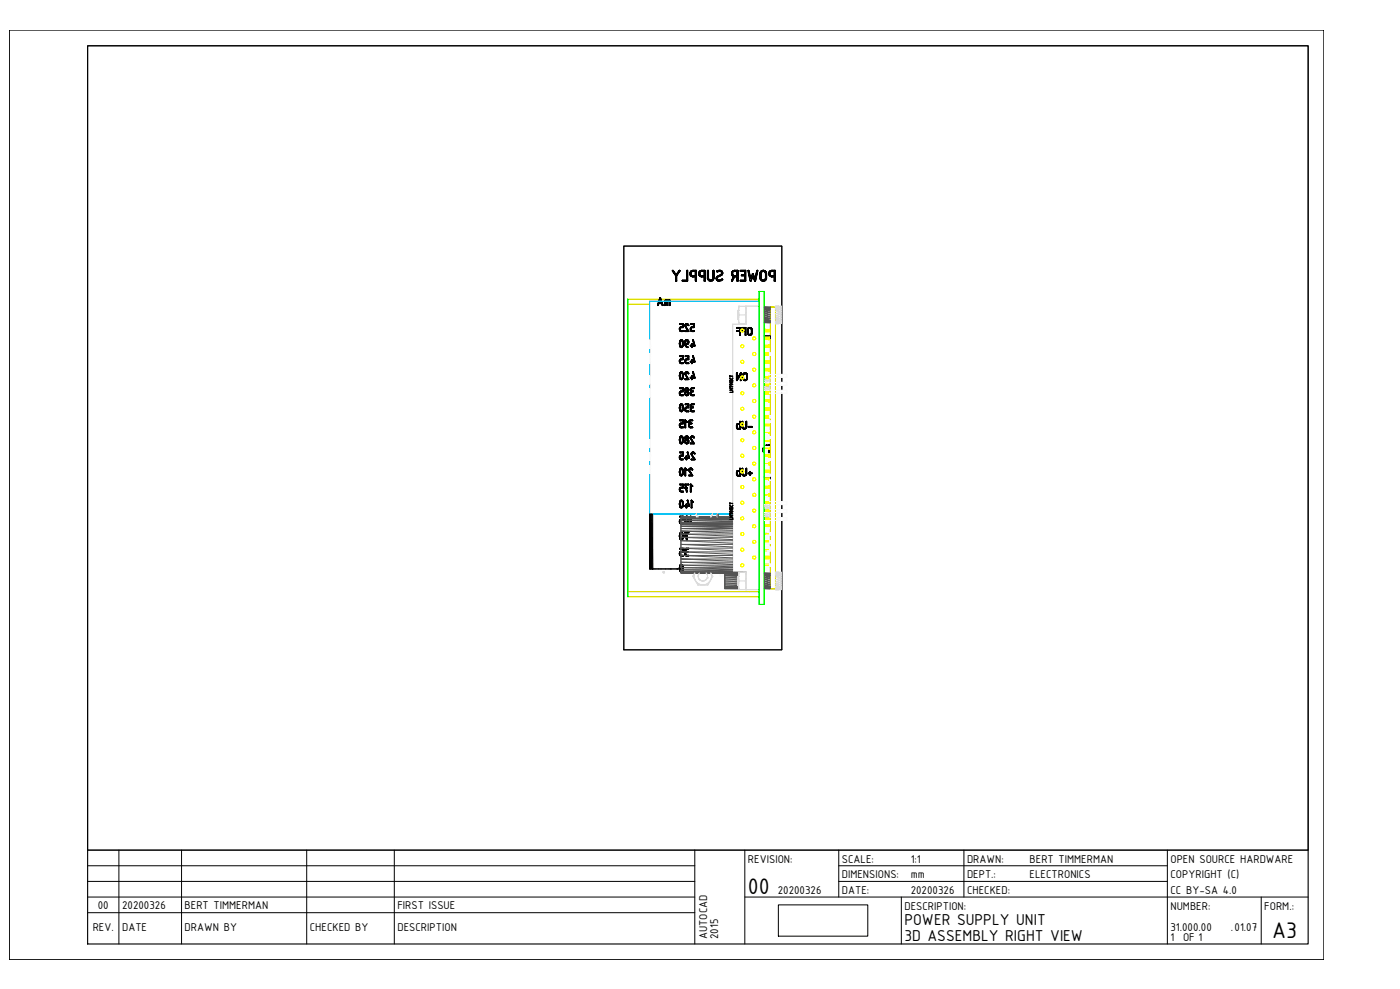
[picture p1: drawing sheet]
<svg xmlns="http://www.w3.org/2000/svg" width="841mm" height="594mm" viewBox="0 0 841 594" stroke-linecap="round" stroke-linejoin="round" font-family="sans-serif">
<defs><g id="words">
<g font-size="14.6">
<text x="449" y="537">00</text>
<text x="764" y="563">A3</text>
</g>
<g font-size="10.2">
<text x="543" y="556">POWER SUPPLY UNIT</text>
<text x="543" y="565">3D ASSEMBLY RIGHT VIEW</text>
</g>
<g font-size="7.3">
<text x="449" y="518">REVISION:</text>
<text x="506" y="518">SCALE:</text>
<text x="547" y="518">1:1</text>
<text x="581" y="518">DRAWN:</text>
<text x="619" y="518">BERT TIMMERMAN</text>
<text x="703" y="518">OPEN SOURCE HARDWARE</text>
<text x="506" y="528">DIMENSIONS:</text>
<text x="547" y="528">mm</text>
<text x="581" y="528">DEPT.:</text>
<text x="619" y="528">ELECTRONICS</text>
<text x="703" y="528">COPYRIGHT (C)</text>
<text x="467" y="537">20200326</text>
<text x="506" y="537">DATE:</text>
<text x="547" y="537">20200326</text>
<text x="581" y="537">CHECKED:</text>
<text x="703" y="537">CC BY-SA 4.0</text>
<text x="59" y="546">00</text>
<text x="73" y="546">20200326</text>
<text x="111" y="546">BERT TIMMERMAN</text>
<text x="239" y="546">FIRST ISSUE</text>
<text x="543" y="546">DESCRIPTION:</text>
<text x="703" y="546">NUMBER:</text>
<text x="760" y="546">FORM.:</text>
<text x="56" y="560">REV.</text>
<text x="73" y="560">DATE</text>
<text x="111" y="560">DRAWN BY</text>
<text x="186" y="560">CHECKED BY</text>
<text x="239" y="560">DESCRIPTION</text>
<text x="703" y="559">31.000.00</text>
<text x="739" y="559">.01.07</text>
<text x="425" y="564" transform="rotate(-90 425 564)">AUTOCAD</text>
<text x="431" y="564" transform="rotate(-90 431 564)">2015</text>
<text x="703" y="565">1</text>
<text x="711" y="565">OF 1</text>
</g>
</g></defs>
<!-- layer: 0 -->
<g fill="none" stroke="#dd0" stroke-width=".6">
<path d="M377 180h79h-79v3h13h-13M377 180h.1M450 180h.1M377 183h.1M463 184h3v170h-3v-170v170h3v-170zM463 184v1M466 184v1M377 355h79h-79v3h79h-79M377 355h.1M377 358h.1M450 355h.1M450 358h.1"/>
<path d="M463 354h.1M466 354h.1"/>
</g>
<g fill="none" stroke="#000" stroke-width=".6">
<path d="M375 148h.1M396 179h.1M397 179h.1M397 180l-1 2 1-2M397 179l1 4-1-4M404 163h.1M404 162h.1M404 163l2 2-2-2M406 166l-2-3 2 3M406 169h.1M406 169v-3v3M406 165l2-2-2 2"/>
<path d="M406 166v3v-3M408 163h.1M408 162h.1M408 163l-2 3 2-3M409 163h.1M410 169h.1M410 168h.1M410 168h2h-2M412 168v-5v5M412 163h.1M413 163h.1M413 162h.1"/>
<path d="M413 169h-3h3M413 169h.1M413 163v6v-6M414 165h.1M414 164h.1M415 165h.1M415 164h.1M415 163h.1M415 166h.1M416 163h.1M416 165h.1M416 166h.1"/>
<path d="M416 162h.1M416 166h2h-2M416 162h2h-2M418 163h-2h2M418 166v-3v3M418 169v-3v3M418 166h-2h2M418 169h.1M418 162h.1M418 163h.1M418 163v6v-6M420 165h.1"/>
<path d="M420 164h.1M420 163h.1M420 166h.1M421 165h.1M421 163h.1M421 164h.1M421 166h.1M421 162h.1M422 166h.1M422 163h.1M422 166h1h-1M422 162h1h-1"/>
<path d="M423 163h-1h1M423 166v-3v3M423 169h.1M423 169v-3v3M423 166h-1h1M423 162h.1M424 162h.1M424 163h.1M424 163v6v-6M424 169h.1M425 163h.1M425 167h.1"/>
<path d="M425 167v-4v4M425 168h.1M425 162h.1M426 163h.1M426 168h.1M426 163v4v-4M426 167h.1M426 169h.1M427 168h.1M427 169h.1M428 168h.1M428 169h.1"/>
<path d="M428 167h.1M428 167v-4v4M428 163h.1M428 162h.1M429 168h.1M429 162h.1M429 163h.1M429 167h.1M429 163v4v-4M430 167h.1M430 168h.1M430 166h.1"/>
<path d="M431 163h.1M431 168h.1M431 166h.1M431 169h.1M431 167h.1M431 166l2-1-2 1M432 163h.1M432 162h.1M432 168h.1M432 169h.1M433 168h.1M433 169h.1"/>
<path d="M433 163h.1M433 162h.1M433 165h.1M433 165l-2 1 2-1M433 164h.1M434 164h.1M434 168h.1M434 169h.1M434 163h.1M434 165h.1M439 165h.1M439 164h.1"/>
<path d="M439 169h.1M439 168l2-2-2 2M440 165h.1M440 164h.1M440 169h.1M440 163h.1M440 166h.1M441 166h.1M441 163h.1M441 165h.1M441 162h.1M441 166l-1 3 1-3"/>
<path d="M441 166h2h-2M441 162h2h-2M443 163h-2h2M443 166v-3v3M443 169h.1M443 169v-3v3M443 166h-2h2M443 162h.1M443 163h.1M443 163v6v-6M445 169h.1M445 163h.1"/>
<path d="M445 168h.1M445 162h.1M445 168h2h-2M445 162h3h-3M445 166h.1M445 165h.1M446 165h.1M446 166h.1M446 165h1h-1M447 168v-2v2M447 166h-1h1M447 165v-2v2"/>
<path d="M447 163h-2h2M448 169h-3h3M448 162h.1M448 169h.1M448 163h.1M448 163v6v-6M449 163h.1M450 162h.1M450 163h.1M450 163l1 4-1-4M451 169l-2-6 2 6M451 169h.1"/>
<path d="M451 167l1-2-1 2M452 165h.1M452 164h.1M452 166l-1 3 1-3M453 165v2v-2M453 169l-1-3 1 3M453 169h.1M453 167l2-4-2 4M454 169h.1M455 163h.1M455 162h.1M455 163l-1 6 1-6"/>
<path d="M457 167v-3v3M457 164h.1M457 167h.1M457 168h.1M457 163h.1M457 169h.1M457 164v3v-3M458 163h.1M458 169h.1M458 168h.1M458 162h.1M459 162h.1"/>
<path d="M459 168h.1M459 169h.1M459 163h.1M460 163h.1M460 169h.1M460 168h.1M460 164h.1M460 167h.1M460 167v-3v3M461 164h.1M461 164v3v-3M461 167h.1"/>
<path d="M462 165h.1M462 164h.1M462 163h.1M462 166h.1M463 164h.1M463 165h.1M463 163h.1M463 166h.1M463 162h.1M464 163h.1M464 166h.1M464 162h.1"/>
<path d="M464 166h1h-1M464 162h1h-1M465 163h-1h1M465 166v-3v3M465 169h.1M465 169v-3v3M465 166h-1h1M465 162h.1M466 162h.1M466 169h.1M466 163h.1M466 163v6v-6"/>
<path d="M395 183h.1M395 183l1-4-1 4M395 184h.1M396 182l-1 1 1-1M396 182h1h-1M397 182v-2v2M397 182h-1h1M398 183l-1-1 1 1M398 183h.1M398 184h.1M399 183h.1M399 183v-2v2"/>
<path d="M399 181h.1M399 184h.1M399 180h.1M400 184h.1M400 180h.1M400 181h.1M400 181v2v-2M400 183h.1M400 180h2h-2M401 183v-2v2M401 181h-1h1M401 184h.1"/>
<path d="M401 183h.1M401 181v2v-2M402 183h.1M402 183v-2v2M402 181h-1h1M402 184h.1M402 180h.1M403 180v3v-3M403 183h.1M408 198h.1M408 197h.1M408 199h.1"/>
<path d="M408 195h.1M408 194h.1M409 199h.1M409 197h.1M409 195h.1M409 198h.1M409 194h1h-1M409 196h.1M409 199h1h-1M409 196h1h-1M410 196v-1v1M410 195h-1h1"/>
<path d="M410 197h-1h1M410 199h.1M410 199h-1h1M410 194h.1M410 197h.1M410 195h.1M410 195v2v-2M411 199h.1M411 196h.1M411 195h.1M412 199h.1M412 196h.1"/>
<path d="M412 195h.1M412 199h1h-1M412 196l2 3-2-3M412 194h.1M413 195h.1M413 194h.1M413 199l-1-3 1 3M413 196h.1M414 195h.1M414 196h.1M414 199h-2h2M414 199h.1"/>
<path d="M415 198h.1M415 197h.1M415 199h.1M415 195h.1M415 194h.1M415 194h2h-2M415 196h.1M416 197h.1M416 199h.1M416 196h.1M416 199h1h-1M416 196h1h-1"/>
<path d="M417 196v-1v1M417 195h-2h2M417 197h-1h1M417 199h.1M417 199h-1h1M417 194h.1M417 197h.1M417 195h.1M417 195v2v-2M442 199h.1M442 197h.1M443 199h.1"/>
<path d="M443 197h.1M443 199h1h-1M443 197h2h-2M444 199h-1h1M444 199v-2v2M444 197h-1h1M445 197h.1M445 197v4v-4M446 199h.1M446 197h.1M446 199h2h-2M446 197h2h-2"/>
<path d="M448 199h-2h2M448 199v-2v2M448 197h-2h2M448 197h.1M448 197v4v-4M449 200v-2v2M449 198h.1M449 197h.1M450 197h.1M450 200h.1M450 198h.1M450 198v2v-2"/>
<path d="M451 197h.1M451 198h.1M451 200v-2v2M452 197h.1M452 198h.1M452 198v2v-2M452 200h.1M408 217h.1M408 206h.1M408 207h.1M408 218h.1M408 216h.1"/>
<path d="M408 205h.1M408 208h.1M408 214h.1M409 218h.1M409 216h.1M409 214h.1M409 205h.1M409 208h.1M409 217h.1M409 214h1h-1M409 204h.1M409 206h.1"/>
<path d="M409 207h.1M409 209h.1M409 218h1h-1M409 216h1h-1M410 204h.1M410 209h.1M410 208h.1M410 205h.1M410 207h.1M410 216v-2v2M410 214h-1h1M410 206h.1"/>
<path d="M410 216h-1h1M410 218h.1M410 218h-1h1M410 214h.1M410 216h.1M410 214v2v-2M411 217h.1M411 207h.1M411 207v-2v2M411 205h.1M411 218h.1M411 216h.1"/>
<path d="M412 218h.1M412 216h.1M412 208h.1M412 207h.1M412 205h.1M412 214h.1M412 204h.1M412 217h.1M412 214h2h-2M412 206h1h-1M412 205v1v-1M413 216h.1"/>
<path d="M413 218h.1M413 209h.1M413 208h.1M413 205h.1M413 218h1h-1M413 204h.1M413 207h-1h1M413 206h.1M413 207h.1M413 216v-2v2M413 214h-1h1M413 206v-1v1"/>
<path d="M414 216h-1h1M414 218h.1M414 218h-1h1M414 214h.1M414 205h.1M414 206h.1M414 216h.1M414 214v2v-2M414 205v1v-1M415 217h.1M415 208h.1M415 207h.1"/>
<path d="M415 218v-1v1M415 217v-1v1M415 216h.1M415 209v-1v1M415 218h.1M415 209h.1M416 218h.1M416 216h.1M416 209h.1M416 206h.1M416 217v1v-1M416 216v1v-1"/>
<path d="M416 217h1h-1M416 208v1v-1M416 207h.1M416 207h1h-1M416 214h.1M416 204h.1M417 214l1 3-1-3M417 204l1 4-1-4M417 217l-1-3 1 3M417 207l-1-3 1 3M417 217h-1h1M417 208h-1h1"/>
<path d="M417 217h.1M417 208h.1M418 217h.1M418 208h.1M444 201h.1M444 201v-2v2M445 201h.1M448 201h.1M448 201v-2v2M449 200h.1M449 201h.1M450 201h.1"/>
<path d="M451 201h.1M451 200h.1M452 201h.1M408 237h.1M408 237v-1v1M408 236h.1M408 226h.1M408 225h.1M408 227h.1M408 235h.1M408 224h.1M408 233h.1"/>
<path d="M409 237h.1M409 235h.1M409 233h.1M409 224h.1M409 228h.1M409 236h.1M409 236v1v-1M409 233h1h-1M409 226h.1M409 225h.1M409 238h.1M409 227h.1"/>
<path d="M409 223h.1M409 237h1h-1M409 235h1h-1M410 223h.1M410 228h.1M410 224h.1M410 227h.1M410 225h.1M410 235v-2v2M410 233h-1h1M410 226h.1M410 235h-1h1"/>
<path d="M410 237h.1M410 238h-1h1M410 233h.1M410 235h.1M410 238h.1M410 233v2v-2M411 237h.1M411 236h.1M411 234h.1M411 228h.1M411 225h.1M411 224h.1"/>
<path d="M411 235h.1M412 237h.1M412 235h.1M412 234h.1M412 228h.1M412 225h.1M412 224h.1M412 233h.1M412 228h1h-1M412 238h.1M412 236h.1M412 236v1v-1"/>
<path d="M412 225l2 3-2-3M412 223h.1M413 233h.1M413 238h.1M413 235h.1M413 224h.1M413 237h.1M413 223h.1M413 234h.1M413 236h.1M413 228l-1-3 1 3M413 237v-1v1"/>
<path d="M413 225h.1M414 233h.1M414 235h.1M414 237h.1M414 224h.1M414 225h.1M414 228h-2h2M414 234h.1M414 236h.1M414 228h.1M414 236v1v-1M415 237h.1"/>
<path d="M415 237v-1v1M415 236h.1M415 234h.1M415 227h.1M415 235h.1M415 233h.1M415 236v1v-1M415 238h.1M415 228v-1v1M415 227v-1v1M415 226h.1M415 228h.1"/>
<path d="M416 235h.1M416 237h.1M416 238h.1M416 233h.1M416 234h.1M416 228h.1M416 226h.1M416 237h1h-1M416 233h1h-1M416 227v1v-1M416 226v1v-1M416 227h1h-1"/>
<path d="M416 224h.1M416 223h.1M417 235h.1M417 224l1 3-1-3M417 237h.1M417 238h-1h1M417 233h.1M417 233h-1h1M417 238h.1M417 227l-1-3 1 3M417 227h-1h1M417 227h.1"/>
<path d="M418 227h.1M442 228v-4v4M442 224h.1M442 229h.1M443 224h.1M443 229h.1M443 228l2-4-2 4M443 224v4v-4M445 224h.1M445 229h.1M445 228v-3v3M445 225l-2 4 2-4"/>
<path d="M445 224v4v-4M445 228h.1M446 227v-2v2M446 225h.1M446 228h.1M446 227h.1M447 224h.1M447 228h.1M447 227h.1M447 225v2v-2M447 225h.1M447 229h.1"/>
<path d="M448 229h.1M448 224h.1M448 228h.1M448 225h.1M448 227h.1M449 224h.1M449 228h.1M449 227h.1M449 227v-2v2M449 225h.1M449 225v2v-2M470 227v3"/>
<path d="M470 231v3M470 236v65M408 256h.1M408 256v-1v1M408 255h.1M408 245h.1M408 244h.1M408 246h.1M408 253h.1M408 252h.1M408 243h.1M408 247h.1"/>
<path d="M408 257h.1M408 254h.1M409 257h.1M409 254h.1M409 253h.1M409 243h.1M409 247h.1M409 255h.1M409 255v1v-1M409 256h.1M409 252h1h-1M409 245h.1"/>
<path d="M409 246h.1M409 244h.1M409 256h1h-1M409 254h1h-1M410 243h.1M410 247h.1M410 246h.1M410 244h.1M410 254v-1v1M410 253h-1h1M410 245h.1M410 255h-1h1"/>
<path d="M410 256h.1M410 257h-1h1M410 252h.1M410 257h.1M410 255h.1M410 254h.1M410 253v1v-1M411 257h.1M411 257v-4v4M411 253h.1M411 252h.1M411 246h.1"/>
<path d="M411 245h.1M411 247h.1M412 257h.1M412 247h.1M412 245h.1M412 252h.1M412 243h.1M412 252l1 1-1-1M412 253v4v-4M412 246h.1M412 243h2h-2M412 254v-1v1"/>
<path d="M413 254h.1M413 245h.1M413 247h.1M413 247h1h-1M413 253h.1M413 245v-2v2M413 243h-1h1M414 245h-1h1M414 247h.1M414 247h-1h1M414 243h.1M414 245h.1"/>
<path d="M414 256h.1M414 256v-1v1M414 255h.1M414 254h.1M414 253h.1M414 243v2v-2M414 257h.1M414 255v1v-1M414 252h.1M415 255h.1M415 257h.1M415 253h.1"/>
<path d="M415 256h.1M415 252h.1M415 254h.1M415 246h.1M415 245h.1M415 244h.1M415 243h.1M415 247h.1M415 256h1h-1M415 252h1h-1M416 254h.1M416 255h.1"/>
<path d="M416 245h.1M416 247h.1M416 243h.1M416 244h.1M416 256h.1M416 257h.1M416 257h-1h1M416 252h.1M416 253h-1h1M416 247h1h-1M416 243h1h-1M416 253h.1"/>
<path d="M417 245h.1M417 247h.1M417 247h-1h1M417 243h.1M417 243h-1h1M442 255h.1M442 257v-2v2M442 257h.1M443 255h.1M443 257h.1M443 258h.1M443 255v2v-2"/>
<path d="M443 254h.1M443 257h1h-1M443 254h1h-1M444 257v-2v2M444 255h-1h1M444 254v-1v1M444 253h.1M445 253h.1M445 258h-2h2M445 258h.1M445 253v5v-5M446 253h.1"/>
<path d="M446 257h.1M446 256v-3v3M446 253v3v-3M446 256h.1M446 258h.1M447 257h.1M447 258h.1M448 257h.1M448 258h.1M448 256v-3v3M448 253h.1M449 253v3v-3"/>
<path d="M449 256h.1M449 257h.1M450 256h.1M450 257h.1M450 256h2h-2M452 256h.1M452 257h-2h2M452 257h.1M408 275h.1M408 274h.1M408 264h.1M408 265h.1"/>
<path d="M408 276h.1M408 263h.1M408 266h.1M408 272h.1M408 262h.1M409 276h.1M409 274h.1M409 272h.1M409 262h.1M409 266h.1M409 275h.1M409 272h1h-1"/>
<path d="M409 264h.1M409 265h.1M409 263h.1M409 267h.1M409 273h.1M409 276h1h-1M409 273h1h-1M410 262h.1M410 267h.1M410 266h.1M410 263h.1M410 265h.1"/>
<path d="M410 273v-1v1M410 272h-1h1M410 264h.1M410 274h-1h1M410 276h.1M410 276h-1h1M410 272h.1M410 274h.1M410 272v2v-2M411 275h.1M411 266h.1M411 265h.1"/>
<path d="M411 263h.1M411 264h.1M412 275h.1M412 266h.1M412 264h.1M412 263h.1M412 262h.1M412 265h.1M412 276v-1v1M412 275v-1v1M412 274h.1M412 276h.1"/>
<path d="M412 267h.1M413 276h.1M413 274h.1M413 262h.1M413 267h.1M413 264h.1M413 275v1v-1M413 274v1v-1M413 275h1h-1M413 266h.1M413 272h.1M413 263h.1"/>
<path d="M413 265h.1M413 272l1 3-1-3M414 262h.1M414 264h.1M414 266h.1M414 275l-1-3 1 3M414 263h.1M414 265h.1M414 275h-1h1M414 275h.1M415 266h.1M415 263h.1"/>
<path d="M415 267h.1M415 264h.1M415 262h.1M415 266h1h-1M415 276h.1M415 273h.1M415 272h.1M415 263l2 3-2-3M415 276h2h-2M416 272h.1M416 262h.1M416 273h.1"/>
<path d="M416 273l2 3-2-3M416 263h.1M416 266l-1-2 1 2M417 272h.1M417 262h.1M417 263h.1M417 267h-2h2M417 276l-2-3 2 3M417 267h.1M417 266h.1M417 273h.1M417 276h-2h2"/>
<path d="M417 276h.1M418 272h.1M418 273h.1M418 276h.1M458 270h.1M458 269h.1M458 271h.1M458 271v-1v1M459 269h.1M459 272h.1M459 271h.1M459 270v1v-1"/>
<path d="M459 271h1h-1M459 269h1h-1M460 271v-2v2M460 269h-1h1M460 269v-2v2M460 267h.1M461 267h.1M461 272h-2h2M461 272h.1M461 267v5v-5M462 272h.1M462 272v-5v5"/>
<path d="M462 267h.1M462 267v5v-5M408 294h.1M408 284h.1M408 283h.1M408 295h.1M408 293h.1M408 285h.1M408 282h.1M408 291h.1M409 295h.1M409 293h.1"/>
<path d="M409 291h.1M409 282h.1M409 285h.1M409 294h.1M409 291h1h-1M409 286h.1M409 284h.1M409 283h.1M409 281h.1M409 296h.1M409 295h1h-1M409 293h1h-1"/>
<path d="M410 281h.1M410 286h.1M410 285h.1M410 282h.1M410 283h.1M410 293v-2v2M410 291h-1h1M410 284h.1M410 293h-1h1M410 295h.1M410 296h-1h1M410 291h.1"/>
<path d="M410 293h.1M410 296h.1M410 291v2v-2M411 293h.1M411 291h.1M411 286h.1M411 286v-5v5M411 281h.1M412 293h.1M412 286h.1M412 291h2h-2M412 281h.1"/>
<path d="M412 293l-1-2 1 2M412 281l1 1-1-1M412 291v2v-2M412 282v4v-4M412 295v-2v2M412 293l1 2-1-2M412 295h.1M412 283v-1v1M413 296h.1M413 283h.1M413 293h.1M413 295h.1"/>
<path d="M413 282h.1M414 291h.1M414 291h-2h2M414 286h.1M414 285h.1M414 283h.1M414 282h.1M414 285h1h-1M414 281h.1M414 283l2 3-2-3M415 282h.1M415 281h.1"/>
<path d="M415 295h.1M415 295v-4v4M415 291h.1M415 296h.1M415 291l1 1-1-1M415 292v3v-3M415 285l-1-2 1 2M416 281h.1M416 282h.1M416 292h-1h1M416 292h.1M416 286h-2h2"/>
<path d="M416 286h.1M442 284h.1M442 285v-1v1M442 283h.1M442 285h.1M443 283h.1M443 286h.1M443 284h.1M443 284v1v-1M443 285h.1M443 286h1h-1M443 283h1h-1"/>
<path d="M444 286v-3v3M444 283h-1h1M444 283v-1v1M444 282h.1M444 281h.1M445 281h.1M445 286h-2h2M445 286h.1M445 282v4v-4M446 282h.1M446 281h.1M446 285h.1"/>
<path d="M446 285v-3v3M446 286h.1M446 282v3v-3M447 285h.1M447 286h.1M448 285h.1M448 286h.1M448 285v-3v3M448 282h.1M448 281h.1M449 282v3v-3M449 285h.1"/>
<path d="M450 284h.1M450 285h.1M450 284v-1v1M450 283h.1M451 285h.1M451 283h.1M451 286h.1M451 283v1v-1M451 284h1h-1M452 284h.1M452 285h-1h1M452 285h.1"/>
<path d="M408 314h.1M408 314v-1v1M408 313h.1M408 303h.1M408 302h.1M408 304h.1M408 312h.1M408 301h.1M408 310h.1M408 311h.1M408 305h.1M409 315h.1"/>
<path d="M409 312h.1M409 311h.1M409 301h.1M409 305h.1M409 313h.1M409 313v1v-1M409 314h.1M409 310h1h-1M409 303h.1M409 304h.1M409 302h.1M409 320h.1"/>
<path d="M409 300h.1M409 314h1h-1M409 312h1h-1M410 320h.1M410 300h.1M410 305h.1M410 301h.1M410 304h.1M410 302h.1M410 312v-1v1M410 311h-1h1M410 303h.1"/>
<path d="M410 312h-1h1M410 314h.1M410 315h-1h1M410 310h.1M410 312h.1M410 315h.1M410 310v2v-2M411 320h.1M411 312h.1M411 313h.1M411 304h.1M411 311h.1"/>
<path d="M411 314h.1M412 311h.1M412 314h.1M412 304h.1M412 320h2h-2M412 310h.1M412 312h.1M412 313h.1M412 315h.1M412 305v-1v1M412 304v-1v1M412 303h.1"/>
<path d="M412 305h.1M413 310h.1M413 314h.1M413 311h.1M413 305h.1M413 303h.1M413 315h.1M413 304v1v-1M413 303v1v-1M413 304h1h-1M413 301h.1M413 300h.1"/>
<path d="M413 313h.1M413 312h.1M413 301l1 3-1-3M414 320h.1M414 311h.1M414 314h.1M414 312h.1M414 313h.1M414 304l-1-3 1 3M414 304h-1h1M414 304h.1M415 315h.1"/>
<path d="M415 315v-5v5M415 310h.1M415 310l1 1-1-1M415 311v4v-4M415 305h.1M415 305v-4v4M415 301h.1M415 300h.1M416 305h.1M416 301v4v-4M416 301h.1M416 311h-1h1"/>
<path d="M416 311h.1M416 312h.1M416 302v-1v1M416 302h.1M417 302h.1M470 303v3M470 308v3M408 333h.1M408 333v-1v1M408 332h.1M408 322h.1M408 321h.1"/>
<path d="M408 323h.1M408 340h.1M408 334h.1M408 330h.1M408 329h.1M408 320h.1M408 324h.1M409 339h.1M409 334h.1M409 332h.1M409 330h.1M409 324h.1"/>
<path d="M409 332v1v-1M409 333h.1M409 331h.1M409 329h1h-1M409 322h.1M409 323h.1M409 321h.1M409 340h.1M409 334h1h-1M409 331h1h-1M410 339h.1M410 340h.1"/>
<path d="M410 324h.1M410 321h.1M410 323h.1M410 331v-1v1M410 330h-1h1M410 322h.1M410 332h-1h1M410 334h.1M410 334h-1h1M410 329h.1M410 332h.1M410 331h.1"/>
<path d="M410 330v1v-1M411 333h.1M411 333v-1v1M411 332h.1M411 331h.1M411 330h.1M411 322h.1M412 333h.1M412 332h.1M412 331h.1M412 330h.1M412 322h.1"/>
<path d="M412 334h.1M412 322l-1-2 1 2M412 332v1v-1M412 320v2v-2M412 329h.1M412 324v-2v2M412 322l1 2-1-2M412 324h.1M413 332h.1M413 334h.1M413 329h.1M413 330h.1"/>
<path d="M413 331h.1M413 324h.1M413 334h1h-1M413 329h1h-1M413 322h.1M414 334h.1M414 334h-1h1M414 329h.1M414 330h-1h1M414 320h-2h2M414 330h.1M408 341h.1"/>
<path d="M408 342h.1M408 343h.1M409 343h.1M409 341h.1M409 342h.1M409 344h.1M410 344h.1M410 343h.1M410 342h.1M410 341h.1M375 390h95v-77v77M375 390h.1"/>
<path d="M470 390h-95v-242h95v77v-77h-95v242"/>
</g>
<g fill="none" stroke="#dbdbdb" stroke-width=".6">
<path d="M398 344h.1M398 343l1 1h-1M398 343v1M419 346l1 2M419 346h.1M420 348a2.8 2.8 0 0 0 4 0 2.8 2.8 0 0 0 0-4 2.8 2.8 0 0 1 0 4 2.8 2.8 0 0 1-4 0zM420 344l-1 2 1 2M420 344l-1 2M420 344h.1"/>
<circle cx="399" cy="344" r=".5"/>
</g>
<path d="M377 180v178v-178M377 180h.1M377 358h.1" fill="none" stroke="#0f0" stroke-width=".6"/>
<g fill="none" stroke="#fafafa" stroke-width=".6">
<path d="M432 345l1-1 1 1M432 345v1h1l1-1M434 345h.1"/>
<circle cx="433" cy="345" r="1"/>
</g>
<path d="M390 181v128h50M390 181h.1M456 181h-66h66M390 309h.1" fill="none" stroke="#00bfff" stroke-width=".6"/>
<circle cx="390" cy="207" r=".2" fill="#fafafa"/>
<path d="M390 207h.1M390 206h.1M390 205h.1M390 204h.1M390 208h.1M390 209h.1" fill="none" stroke="#fafafa" stroke-width=".6"/>
<circle cx="390" cy="208" r=".2" fill="#fafafa"/>
<path d="M390 208h.1" fill="none" stroke="#fafafa" stroke-width=".6"/>
<circle cx="390" cy="208" r=".2" fill="#fafafa"/>
<path d="M390 208h.1" fill="none" stroke="#fafafa" stroke-width=".6"/>
<circle cx="390" cy="208" r=".2" fill="#fafafa"/>
<path d="M390 209h.1M390 209v-4v4M390 205h.1M390 204h.1M390 205v3zM390 205v4v-4" fill="none" stroke="#fafafa" stroke-width=".6"/>
<circle cx="390" cy="209" r=".2" fill="#fafafa"/>
<path d="M390 207h.1M390 208h.1M390 209h.1M390 206h.1M390 206v-1v1M390 205h.1M390 204h.1M390 205v2v-2M390 205v4v-4M390 209v-4v4" fill="none" stroke="#fafafa" stroke-width=".6"/>
<circle cx="390" cy="209" r=".2" fill="#fafafa"/>
<path d="M390 205h.1M390 206h.1M390 207h.1M390 207v-2v2M390 204h.1M390 205v4v-4M390 209h.1M390 209v-2v2M390 207v2v-2" fill="none" stroke="#fafafa" stroke-width=".6"/>
<circle cx="390" cy="204" r=".2" fill="#fafafa"/>
<path d="M390 209h.1M390 209v-4v4M390 205h.1M390 204h.1M390 205v3zM390 205v4v-4" fill="none" stroke="#fafafa" stroke-width=".6"/>
<circle cx="390" cy="209" r=".2" fill="#fafafa"/>
<path d="M390 207h.1M390 208h.1M390 209h.1M390 206h.1M390 206v-1v1M390 205h.1M390 204h.1M390 205v2v-2M390 205v4v-4M390 209v-4v4" fill="none" stroke="#fafafa" stroke-width=".6"/>
<circle cx="390" cy="208" r=".2" fill="#fafafa"/>
<path d="M390 208h.1" fill="none" stroke="#fafafa" stroke-width=".6"/>
<circle cx="390" cy="208" r=".2" fill="#fafafa"/>
<path d="M390 208h.1" fill="none" stroke="#fafafa" stroke-width=".6"/>
<circle cx="390" cy="208" r=".2" fill="#fafafa"/>
<path d="M390 207h.1M390 206h.1M390 205h.1M390 204h.1M390 208h.1M390 209h.1M390 214v3v-3M390 217h.1M390 217v-3v3M390 214h.1" fill="none" stroke="#fafafa" stroke-width=".6"/>
<circle cx="390" cy="214" r=".2" fill="#fafafa"/>
<g fill="none" stroke="#fafafa" stroke-width=".6">
<path d="M390 217h.1M390 217v-2v2M390 215v2v-2M390 217v-4v4M390 213h.1M390 212h.1M390 213v1v-1M390 214v-1v1M390 213v4v-4M390 215h.1M390 214h.1M390 216h.1"/>
<path d="M390 214v2v-2M390 216v-1v1"/>
</g>
<circle cx="390" cy="213" r=".2" fill="#fafafa"/>
<g fill="none" stroke="#fafafa" stroke-width=".6">
<path d="M390 213h.1M390 212h.1M390 215h.1M390 215v1v-1M390 216h.1M390 217h.1M390 216v-1v1M390 217v-4v4M390 212v5v-5M390 214h.1M390 214v-1v1M390 213v1v-1"/>
<path d="M390 213v4v-4M390 212v1v-1M390 214v3v-3M390 217v-3v3"/>
</g>
<circle cx="390" cy="212" r=".2" fill="#fafafa"/>
<path d="M390 217h.1M390 217v-4v4M390 213h.1M390 212h.1M390 212v5v-5M390 216h.1M390 215h.1M390 215v-2v2M390 213v1v-1M390 214h.1" fill="none" stroke="#fafafa" stroke-width=".6"/>
<circle cx="390" cy="217" r=".2" fill="#fafafa"/>
<path d="M390 215h.1M390 214h.1M390 214v-1v1M390 213h.1M390 213v2v-2M390 215v1v-1M390 216h.1M390 217h.1M390 216v-1v1M390 212h.1" fill="none" stroke="#fafafa" stroke-width=".6"/>
<circle cx="390" cy="213" r=".2" fill="#fafafa"/>
<path d="M390 213h.1M390 214h.1M390 215h.1" fill="none" stroke="#fafafa" stroke-width=".6"/>
<circle cx="390" cy="215" r=".2" fill="#fafafa"/>
<path d="M390 217h.1M390 217v-4v4M390 213h.1M390 212h.1M390 213v4v-4" fill="none" stroke="#fafafa" stroke-width=".6"/>
<circle cx="390" cy="217" r=".2" fill="#fafafa"/>
<g fill="none" stroke="#fafafa" stroke-width=".6">
<path d="M390 213h.1M390 212h.1M390 213v3v-3M390 216h.1M390 217h.1M390 216v-3v3M390 213v3zM390 215h.1M390 214h.1M390 215v1v-1M390 217v-3v3M390 214v4v-4"/>
<path d="M390 218h.1M390 218v-1v1M390 216v-1v1M390 218v-4v4M390 214v2zM390 214v3v-3M390 217v1v-1M390 213v4v-4M390 217v-4v4M390 230h.1M390 230v-4v4M390 226h.1"/>
<path d="M390 226v4v-4M390 230v-1v1M390 229v1v-1M390 227v2v-2M390 229v-2v2M390 227h.1M390 228h.1M390 228v-2v2M390 229h.1M390 230v-2v2M390 234v4v-4M390 238h.1"/>
<path d="M390 238v-4v4M390 234h.1M390 236h.1M390 235h.1M390 237h.1M390 237v1v-1M390 238v-1v1M390 237v-1v1M390 236v1v-1M390 237v-3v3M390 234v3v-3M390 234v1v-1"/>
<path d="M390 235v-1v1"/>
</g>
<circle cx="390" cy="236" r=".2" fill="#fafafa"/>
<path d="M390 236h.1M390 237h.1M390 238h.1M390 235v-1v1M390 234h.1M390 234v2v-2" fill="none" stroke="#fafafa" stroke-width=".6"/>
<circle cx="390" cy="237" r=".2" fill="#fafafa"/>
<path d="M390 238h.1M390 237h.1M390 236h.1M390 236v-1v1M390 235h.1M390 234h.1M390 235v1v-1M390 238v-4v4M390 234v3zM390 234v4v-4" fill="none" stroke="#fafafa" stroke-width=".6"/>
<circle cx="390" cy="238" r=".2" fill="#fafafa"/>
<g fill="none" stroke="#fafafa" stroke-width=".6">
<path d="M390 238v-2v2M390 234h.1M390 235h.1M390 235v-1v1M390 236h.1M390 234v4v-4M390 238h.1M390 237h.1M390 264h.1M390 264v4v-4M390 268h.1M390 269h.1"/>
<path d="M390 268v-4v4M390 269v-1v1M390 268v1v-1M390 265v2v-2M390 267v-2v2M390 265v3v-3M390 264v1v-1M390 265h.1M390 276h.1M390 276v-4v4M390 272h.1M390 272v4v-4"/>
<path d="M390 277h.1M390 276v-1v1M390 275v1v-1M390 273v2v-2M390 275v-2v2M390 273h.1M390 274v2v-2M390 276v-2v2M390 274h.1"/>
</g>
<circle cx="390" cy="273" r=".2" fill="#fafafa"/>
<path d="M390 274h.1M390 275h.1M390 276h.1M390 277h.1M390 273h.1M390 272h.1" fill="none" stroke="#fafafa" stroke-width=".6"/>
<circle cx="390" cy="274" r=".2" fill="#fafafa"/>
<path d="M390 274h.1M390 273h.1M390 272h.1" fill="none" stroke="#fafafa" stroke-width=".6"/>
<circle cx="390" cy="274" r=".2" fill="#fafafa"/>
<path d="M390 277h.1M390 276h.1M390 275h.1M390 274h.1M390 273h.1M390 272h.1" fill="none" stroke="#fafafa" stroke-width=".6"/>
<circle cx="390" cy="277" r=".2" fill="#fafafa"/>
<g fill="none" stroke="#fafafa" stroke-width=".6">
<path d="M390 276h.1M390 275h.1M390 274h.1M390 276v-4v4M390 272h.1M390 272v4v-4M390 277h.1M390 276v-1v1M390 275v1v-1M390 273v2v-2M390 275v-2v2M390 273h.1"/>
<path d="M390 274v2v-2M390 276v-2v2"/>
</g>
<circle cx="390" cy="273" r=".2" fill="#fafafa"/>
<path d="M390 274h.1M390 275h.1M390 276h.1M390 277h.1M390 273h.1M390 272h.1" fill="none" stroke="#fafafa" stroke-width=".6"/>
<circle cx="390" cy="274" r=".2" fill="#fafafa"/>
<path d="M390 274h.1M390 273h.1M390 272h.1" fill="none" stroke="#fafafa" stroke-width=".6"/>
<circle cx="390" cy="274" r=".2" fill="#fafafa"/>
<path d="M390 277h.1M390 276h.1M390 275h.1M390 274h.1M390 273h.1M390 272h.1" fill="none" stroke="#fafafa" stroke-width=".6"/>
<circle cx="390" cy="277" r=".2" fill="#fafafa"/>
<path d="M390 276h.1M390 275h.1M390 274h.1M390 280h.1M390 282h.1M390 281h.1M390 283h.1M390 284h.1" fill="none" stroke="#fafafa" stroke-width=".6"/>
<circle cx="390" cy="283" r=".2" fill="#fafafa"/>
<path d="M390 280h.1M390 280v3zM390 280v4v-4M390 284h.1M390 284v-4v4M390 282h.1M390 281h.1" fill="none" stroke="#fafafa" stroke-width=".6"/>
<circle cx="390" cy="282" r=".2" fill="#fafafa"/>
<path d="M390 280h.1M390 284h.1M390 283h.1M390 282h.1M390 281h.1" fill="none" stroke="#fafafa" stroke-width=".6"/>
<circle cx="390" cy="284" r=".2" fill="#fafafa"/>
<path d="M390 280h.1M390 280v1v-1M390 280v3zM390 280v4v-4M390 284h.1M390 283h.1M390 282h.1M390 284v-4v4M390 281h.1M390 281v-1v1" fill="none" stroke="#fafafa" stroke-width=".6"/>
<circle cx="390" cy="282" r=".2" fill="#fafafa"/>
<path d="M390 280h.1M390 284h.1M390 283h.1M390 282h.1M390 281h.1" fill="none" stroke="#fafafa" stroke-width=".6"/>
<circle cx="390" cy="284" r=".2" fill="#fafafa"/>
<path d="M390 280h.1M390 280v1v-1M390 284h.1M390 283h.1M390 282h.1M390 280v4v-4M390 284v-4v4M390 281h.1M390 281v-1v1" fill="none" stroke="#fafafa" stroke-width=".6"/>
<circle cx="390" cy="283" r=".2" fill="#fafafa"/>
<g fill="none" stroke="#fafafa" stroke-width=".6">
<path d="M459 206h2h-2M459 204h2l-2 1h2h-2h2h-2h2v1h-2M459 206h2M461 204v2M461 206v1M462 212h1h-1M462 213h1h-1M462 212h1M459 226h2h-2M459 225h2h-2M459 224h2h-2h2h-2h2v1l-2-1M459 230h4"/>
<path d="M459 234h4M461 224v2l-2-1h2h-2M461 224h.1M461 225h2M462 231h1M462 236h1M462 227h1M466 230h7v1h-7M466 234h7v2h-7M466 225h7v2h-7M473 231h.1M473 230h.1"/>
<path d="M473 236h.1M473 234v1M473 227h.1M473 225h.1M459 254h4h-4M459 253h4l-4 1M459 253h4h-4M459 243h2h-2M459 242l2 1v-1h-2h2v1M459 243h2M459 253h4M459 259h2"/>
<path d="M461 243v1M462 259h-3M462 250h1h-1M462 251h1h-1M462 250h1M390 280h.1M459 263h4h-4M459 262h4h-4M459 268h3h-3M459 277h4h-4M459 276l4 1h-4M459 276h4h-4"/>
<path d="M459 275l4 1h-4h4h-4M459 262h2h-2M459 261h2h-2h2h-2h2v1l-2-1M459 277h2h-2l2 1v-1M459 279h2h-2M459 277h2zM459 275h2h-2h2h-2M459 277h2h-2M459 271h2v1h-2h2h-2h2M459 270h2h-2h2l-2 1h2h-2M459 272h2h-2M459 262h4"/>
<path d="M459 275h4M459 278h1M461 261v1h-2M461 270v2M461 261h.1M461 272h.1M461 275h.1M461 279h.1M462 268h.1M462 263l-3 1M390 282h.1M390 281h.1"/>
<path d="M390 283h.1M390 284h.1M459 286h4h-4M459 298h2h-2M459 296h2h-2M459 295h2h-2h2v1l-2-1M459 294h2h-2l2 1-2-1M459 291h2h-2M459 290h2h-2h2v1h-2M459 289h2h-2l2 1h-2M459 289h2h-2M459 297h.1"/>
<path d="M461 296h-2M461 294v2h-2h2h-2M461 289v2h-2M461 289h.1M461 294h.1M462 289h1h-1M462 288l1 1h-1M462 288h1h-1M463 285h-4h4h-4h4h-4M418 309v2M431 309v2M459 317h3h-3"/>
<path d="M459 308h4M459 313h4M459 303h4M462 306h1M462 311h1M462 301h1M463 320h-4M466 306h7v2h-7M466 311h7v2h-7M466 301h7v2h-7M473 308h.1M473 306h.1"/>
<path d="M473 313h.1M473 311h.1M473 303h.1M473 301h.1M459 323h2h-2M459 322h2h-2h2v1h-2M459 322h2v1M459 323h2M459 329h4h-4M459 327h3h-3M459 326h3zM459 327h2h-2"/>
<path d="M459 329h4M459 328h4M460 326l2 1h-3M460 327h1h-2M461 331h2h-4M461 322h2h-4M461 322h1h-1M461 322h1zM461 323v1M462 340h1h-1M462 339h1h-1M462 331h1h-1"/>
<path d="M462 330h1h-1M462 329h1h-1M462 321h1h-1M462 320h1h-1M462 325h1h-1M462 326h1h-1M462 331h1M462 321h1M462 325h1M463 339h-4M463 329h-4M459 343h2h-2"/>
<path d="M459 341h2v1l-2-1M459 341h2h-2h2h-2M459 340h4h-4M461 341v2l-2-1h2h-2h2h-2M461 341h.1"/>
</g>
<g fill="none" stroke="#000" stroke-width=".6">
<path d="M459 202l3 1M462 203h1h-1M463 202h-4M439 225v1v-1M439 226h1h-1M439 227h.1M439 228h.1M439 228v1v-1M439 229h.1M439 230h1h-1M439 231h.1M439 233v-1v1"/>
<path d="M439 232h1h-1M439 233v1v-1M439 234h1h-1M439 233h.1M439 230h.1M439 228h1h-1M439 234h.1M440 228h.1M440 231h.1M440 229h.1M440 227h.1M440 233h-1h1"/>
<path d="M440 235v1v-1M440 236h-1h1M459 287h4h-1M462 288h1h-1M463 286l-4 1M390 309v33M391 309v33M391 309v33h-1v-33v33M391 309v33h1v-33M392 309v33M439 302v1v-1M439 302h1h-1"/>
<path d="M439 303h.1M439 304h.1M439 305h.1M439 306h1h-1M439 308h.1M439 307h.1M439 309v-1v1M439 308l1 1-1-1M439 310h.1M439 311h1h-1M439 309h.1M439 306h.1"/>
<path d="M439 304h1h-1M439 310v1v-1M440 305h.1M440 308h.1M440 307h.1M440 304h.1M440 310h-1h1M440 311v1v-1M440 312h-1h1M390 342h19h-17M391 342h.1M392 342h.1"/>
<path d="M393 342h.1M396 342h.1M397 342h.1M400 342h.1M402 342h.1M403 342h.1M407 342h.1M408 342h.1"/>
</g>
<g fill="none" stroke="#dbdbdb" stroke-width=".6">
<path d="M443 186v6h1h-1h1h-1l1-1h-1h1h-1l1-1h-1l1-1h-1l1-1h-1l1-1-1-1h1M444 184h4M444 184v2v-2v8M444 191v-1v2M444 192v2v-1v1M444 194h.1M444 186v2M444 192v1M444 184h.1M444 184h4v3v2h-4M448 184h.1M448 184v2"/>
<path d="M448 189v3v2h-4M448 184v11v-11h8M448 194h-4M448 193v1M448 188v1v2M448 184h8M456 184v170h-8v-11h-8v-148h8h-8v148h8v11M456 184v170h-8M466 184h.1M466 184h3zM466 184h3v1zM466 187h3l-3-1h3v-1h-3l3 1v1"/>
<path d="M466 184h2M466 194h2M468 184h-2h3M468 194h1h-3h3v-1h-3l3-1v-1h-3l3-1v-2h-3l3-1v1l-3 2h3v1l-3 1h3v1l-3 1h3M468 184h.1M468 194h.1M469 184v10M469 184h.1M469 194h.1M459 234l3-1v-2v3zM459 228l3 1h-3M460 232h-1l3 1v1h-2"/>
<path d="M462 229v-2v3v-1l-2 1M418 309l1 2M419 310h.1M428 309l-1 2zM428 309l-1 2M459 310l3-1v-1v3v-1zM459 305h3l-3-1h3v1M460 303l2 1v-1v3v-1l-2 1M462 308l-3 1h3v1l-2 1M448 354h.1"/>
</g>
<g fill="none" stroke="#ff0" stroke-width=".6">
<path d="M446 198h.1M459 198h3zM459 198h3l-3 1M459 199h3h-3M462 198v1h-3h3l-3-1M462 198h.1M446 207h.1M446 216h.1M453 202h.1M453 212h.1M459 207l3 1zM459 208h3h-3"/>
<path d="M459 208h3l-3 1M459 217h3zM459 217h3h-3M459 217h3l-3 1M459 218h3h-3M459 212l3 1h-3M459 213h3M459 213h3h-3M459 212h3M459 212h3h-3M459 203l3 1M459 204h3"/>
<path d="M459 204h3h-3M459 203h3M459 203h3h-3M462 207v2l-3-1h3h-3M462 217v1h-3M462 212h-3l3 1h-3M462 212v1M462 203h-3h3h-3l3 1h-3M462 203v1M462 202v1M462 207h.1M462 212h.1"/>
<path d="M462 217h.1M446 226h.1M446 235h.1M453 221h.1M453 230v1M453 240h.1M459 235l3 1zM459 236h3h-3M459 236h3l-3 1M459 236l3 1h-3M459 237h3h-3M459 226h3z"/>
<path d="M459 226h3l-3 1M459 227h3h-3M459 227l3 1h-3M459 222h3h-3M459 222l3 1M459 223h3M459 223h3h-3M459 221h3M459 221h3h-3M459 231h3l-3 1M459 232h3M459 232h3h-3"/>
<path d="M459 231h3M459 231h3h-3M462 235v2h-3M462 226v2l-3-1M462 221l-3 1h3h-3M462 221v2M462 231h-3h3h-3M462 231v1M462 221h.1M462 226h.1M462 231h.1M462 235h.1"/>
<path d="M446 245h.1M446 254h.1M453 249h.1M453 259h.1M459 254l3 1zM459 255h3h-3M459 255h3l-3 1M459 256h3h-3M459 260l3-1h-3l3 1h-3M459 260h3M459 259h3M459 259h3h-3"/>
<path d="M459 245h3zM459 245h3l-3 1M459 245l3 1h-3M459 246h3h-3M459 241h3h-3M459 241l3 1M459 242h3h-3M459 240h3M459 240h3h-3M459 250h3M459 250h3h-3M459 250h3l-3 1"/>
<path d="M459 250l3 1M459 251h3M459 251h3h-3M459 242h3M462 254v2h-3M462 259h-3M462 259v1M462 245v1h-3M462 240h-3l3 1h-3M462 240v2M462 250h-3h3h-3M462 250v1"/>
<path d="M462 240h.1M462 245h.1M462 249v1M462 254h.1M462 259h.1M446 263h.1M446 275h.1M453 268h.1M453 279h.1M459 269h3h-3h3h-3M459 269l3 1M459 270h3"/>
<path d="M459 270h3h-3M459 268h3M459 268h3h-3M459 264h3zM459 264h3h-3M459 264h3l-3 1M459 265h3h-3M459 273h3h-3l3 1h-3M459 274h3h-3M459 274h3M459 274l3 1M459 274l3 1h-3"/>
<path d="M459 260h3h-3M459 278h3M459 278h3h-3M459 278h3h-3l3 1h-3M459 279h3M459 279h3h-3M462 268l-3 1M462 268v2M462 264v1h-3M462 273v2M462 278v1M462 264h.1"/>
<path d="M462 268h.1M462 274v1M462 279h.1M446 284h.1M446 293v1M453 289h.1M453 298h.1M459 292h3h-3l3 1h-3M459 292l3 1h-3M459 293h3M459 293h3h-3M459 283l3-1-3 1h3h-3"/>
<path d="M459 283h3l-3 1M459 283l3 1M459 284h3M459 284h3h-3M459 287h3M459 287h3l-3 1M459 287l3 1h-3h3h-3l3 1M459 288l3 1M459 289h3h-3M459 297h3M459 297h3h-3M459 297h3h-3h3l-3 1h3"/>
<path d="M459 298h3M459 298h3h-3M459 289h3M462 292v1M462 282v2M462 287v2M462 297v1M462 284h.1M462 289h.1M462 293h.1M462 298h.1M446 303h.1"/>
<path d="M446 312h.1M453 308h.1M453 317h.1M459 311h3h-3h3h-3M459 311h3l-3 1h3M459 312h3h-3M459 302l3-1h-3l3 1h-3M459 302h3h-3l3 1M459 302l3 1M459 306h3M459 306h3h-3M459 306h3l-3 1h3h-3h3"/>
<path d="M459 307h3M459 307h3h-3M459 315h3M459 315h3l-3 1M459 316h3h-3h3h-3l3 1M459 317h3M459 317h3h-3M462 311v1M462 303h-3M462 301v2M462 306v1M462 315v2"/>
<path d="M462 303h.1M462 307h.1M462 312h.1M462 317h.1M446 322h.1M446 331h.1M453 326h.1M453 336h.1M459 320h3h-3l3 1h-3M459 321h3h-3l3 1M459 321h3h-3M459 322h3h-3"/>
<path d="M459 339h3h-3M459 339h3l-3 1M459 339l3 1h-3h3M459 340h3h-3M459 329h3l-3 1M459 330h3h-3M459 330h3l-3 1h3M459 330l3 1h-3M459 331h3h-3M459 325h3M459 325h3h-3M459 325h3h-3l3 1h-3"/>
<path d="M459 326h3M459 326h3h-3M459 334h3M459 334h3l-3 1M459 334l3 1h-3h3h-3M459 335l3 1M459 336h3h-3M459 336h3M462 320v2M462 339v1M462 329v2M462 325v1"/>
<path d="M462 334v2M462 322h.1M462 326h.1M462 331h.1M462 336h.1M446 340v1M462 340h.1"/>
<circle cx="446" cy="199" r=".9"/>
<circle cx="446" cy="217" r=".9"/>
<circle cx="446" cy="208" r=".9"/>
<circle cx="453" cy="203" r="1"/>
<circle cx="453" cy="213" r="1"/>
<circle cx="446" cy="236" r=".9"/>
<circle cx="446" cy="227" r=".9"/>
<circle cx="453" cy="231" r="1"/>
<circle cx="453" cy="222" r="1"/>
<circle cx="446" cy="255" r=".9"/>
<circle cx="446" cy="246" r=".9"/>
<circle cx="453" cy="250" r="1"/>
<circle cx="453" cy="260" r="1"/>
<circle cx="453" cy="241" r="1"/>
<circle cx="446" cy="274" r=".9"/>
<circle cx="446" cy="264" r=".9"/>
<circle cx="453" cy="269" r="1"/>
<circle cx="453" cy="278" r="1"/>
<circle cx="446" cy="283" r=".9"/>
<circle cx="446" cy="293" r=".9"/>
<circle cx="453" cy="297" r="1"/>
<circle cx="453" cy="288" r="1"/>
<circle cx="446" cy="311" r=".9"/>
<circle cx="446" cy="302" r=".9"/>
<circle cx="453" cy="307" r="1"/>
<circle cx="453" cy="316" r="1"/>
<circle cx="446" cy="340" r=".9"/>
<circle cx="446" cy="321" r=".9"/>
<circle cx="446" cy="330" r=".9"/>
<circle cx="453" cy="326" r="1"/>
<circle cx="453" cy="335" r="1"/>
</g>
<g fill="none" stroke="#545454" stroke-width=".6">
<path d="M463 184h-4l4 1h-4h4h-4l4 1h-4l4 1h-4l4 1h-4l4 1h-4l4 1h-4l4 2h-4h4h-4l4 1h-4l4 1h-4h4h-4M409 311h31h-31v3h16M409 314l31 1M431 309v2M432 309v2M440 311h-31h31M440 312l-31-1v1h31M440 313l-31-1v2h31M440 314h-31h31h-31v30h35h-9h9h-9v10M440 315h-31h31M440 316l-31-1v1h31M440 317l-31-1v1h31"/>
<path d="M440 319l-31-2v4h31M440 319h-31l31 1M409 329h.1M440 333l-31-2v3h31M440 335l-31-1v4h31M440 322l-31-1v2h31M440 324l-31-1v2h31M440 326l-31-1v2h31M440 329l-31-2v2h31M440 331l-31-2v2h31M440 336h-31l31 1M440 339l-31-1v1h31"/>
<path d="M435 354h9zM435 349h.1M440 340l-31-1v2h31M440 342l-31-1v1h31M440 343l-31-1v1h31M443 351l-8-1v1h8M443 352l-8-1v1h9M443 347h-8v1h8M443 348h-8v1h8M443 349h-8v1h8M444 353l-9-1v1h9M444 353h-9v1h9"/>
<path d="M444 345l-9-1v1h9M444 345h-9v1h9M444 346h-9v1h8M448 344l-39-1v1h35"/>
</g>
<path d="M456 175h3v188h-3v-188v188h3v-188zM456 175h.1M459 175h.1M456 363h.1M459 363h.1" fill="none" stroke="#0f0" stroke-width=".6"/>
<circle cx="444" cy="186" r=".2" fill="#dbdbdb"/>
<path d="M444 192h.1" fill="none" stroke="#dbdbdb" stroke-width=".6"/>
<circle cx="444" cy="186" r=".2" fill="#dbdbdb"/>
<g fill="none" stroke="#dbdbdb" stroke-width=".6">
<path d="M444 184v10M444 184h.1M444 187h.1M444 192h.1M444 194h.1M444 189h.1M448 194h.1M448 184h.1M448 189h.1M469 184h.1M469 194h.1M443 346v6h1h-1h1h-1l1-1h-1l1-1h-1l1-1h-1h1h-1l1-1h-1l1-1-1-1h1"/>
<path d="M444 344h4M444 344v2v-2v8M444 351v-1v2M444 352v2v-1v1M444 354h.1M444 346v1M444 352h.1M444 344h.1M444 344h4v2v3h-4M448 344h.1M448 344v2M448 349v3v2h-4"/>
<path d="M448 354h-4M448 352v2M448 347v2v2M466 354h2M466 344h2h-2M466 347h3l-3-1h3v-1l-3-1h3h-3h3v1h-3l3 1v1M466 348l3-1v1l-3 2h3v1l-3 1h3v1h-3l3-1v-1h-3l3-1v-2zM466 354l3-1v1zM466 354h3h-1M466 344h2M468 344h1M468 344h.1"/>
<path d="M468 354h.1M469 344h.1M469 354h.1M469 354h-3M469 344v10"/>
</g>
<path d="M463 344h-4h4h-4l4 1h-4l4 1h-4l4 1h-4l4 1h-4l4 1h-4l4 1h-4l4 1h-4l4 1h-4l4 1h-4l4 1h-4h4h-4" fill="none" stroke="#545454" stroke-width=".6"/>
<circle cx="444" cy="346" r=".2" fill="#dbdbdb"/>
<path d="M444 352h.1" fill="none" stroke="#dbdbdb" stroke-width=".6"/>
<circle cx="444" cy="346" r=".2" fill="#dbdbdb"/>
<g fill="none" stroke="#dbdbdb" stroke-width=".6">
<path d="M416 346l1 1zM417 347l1 2zM417 345v1h-1zM417 345v3M418 349l1 1zM418 350h1v1M419 350l1 1h-1zM420 351h1zM421 351h3h-5M424 351h1zM425 350h1l-1 1zM427 345l1 1-3 5h-6"/>
<path d="M427 348l-1 2M427 347l1-1-1 1zM427 345l1 1zM444 344v10M444 344h.1M444 346h.1M444 352h.1M444 354h.1M444 349h.1M448 354h.1M448 344h.1M448 349h.1"/>
</g>
<circle cx="425" cy="347" r=".2" fill="#dbdbdb"/>
<g fill="none" stroke="#dbdbdb" stroke-width=".6">
<path d="M417 344l-1 2 3 5M419 346h.1M420 347v1M420 345h.1M420 348h1M420 344h.1M421 349h.1M422 349h.1M423 349h.1M424 348l-1 1M424 344l1 1M425 348h-1"/>
<path d="M425 347h.1M427 344v3"/>
</g>
<circle cx="425" cy="347" r=".2" fill="#dbdbdb"/>
<g fill="none" stroke="#dbdbdb" stroke-width=".6">
<path d="M416 346h.1M418 349h.1M419 351h.1M419 346h.1M420 347v1M420 345h.1M420 348h1M420 344h.1M421 349h.1M422 349h.1M422 351h.1M423 349h.1"/>
<path d="M424 348l-1 1M424 344l1 1M425 348h-1M425 347h.1M425 351h.1M427 349l-2 1-2 1M427 349h.1M427 347v2M428 346h.1"/>
</g>
<!-- layer: Ttitleblock -->
<g fill="none" stroke="#000" stroke-width=".6">
<path d="M6 18h789v558h-789zM53 511h733M71 511v56M109 511v56M184 511v56M237 511v56M417 511v56M447 511v56M504 511v28M579 511v28M701 511v56M53 539h364"/>
<path d="M53 529h364M53 520h364M447 539h339M504 529h197M504 520h197M541 539v28M758 539v28M53 548h364"/>
</g>
<path d="M53 28h733v539h-733z" fill="none" stroke="#000" stroke-width=".68"/>
<!-- layer: Viewports -->
<path d="M53 28h733v483h-733z" fill="none" stroke="#000" stroke-width=".6"/>
<!-- layer: 0 -->
<path d="M468 544h53v18h-53z" fill="none" stroke="#000" stroke-width=".6"/>
<use href="#words"/>
</svg>
